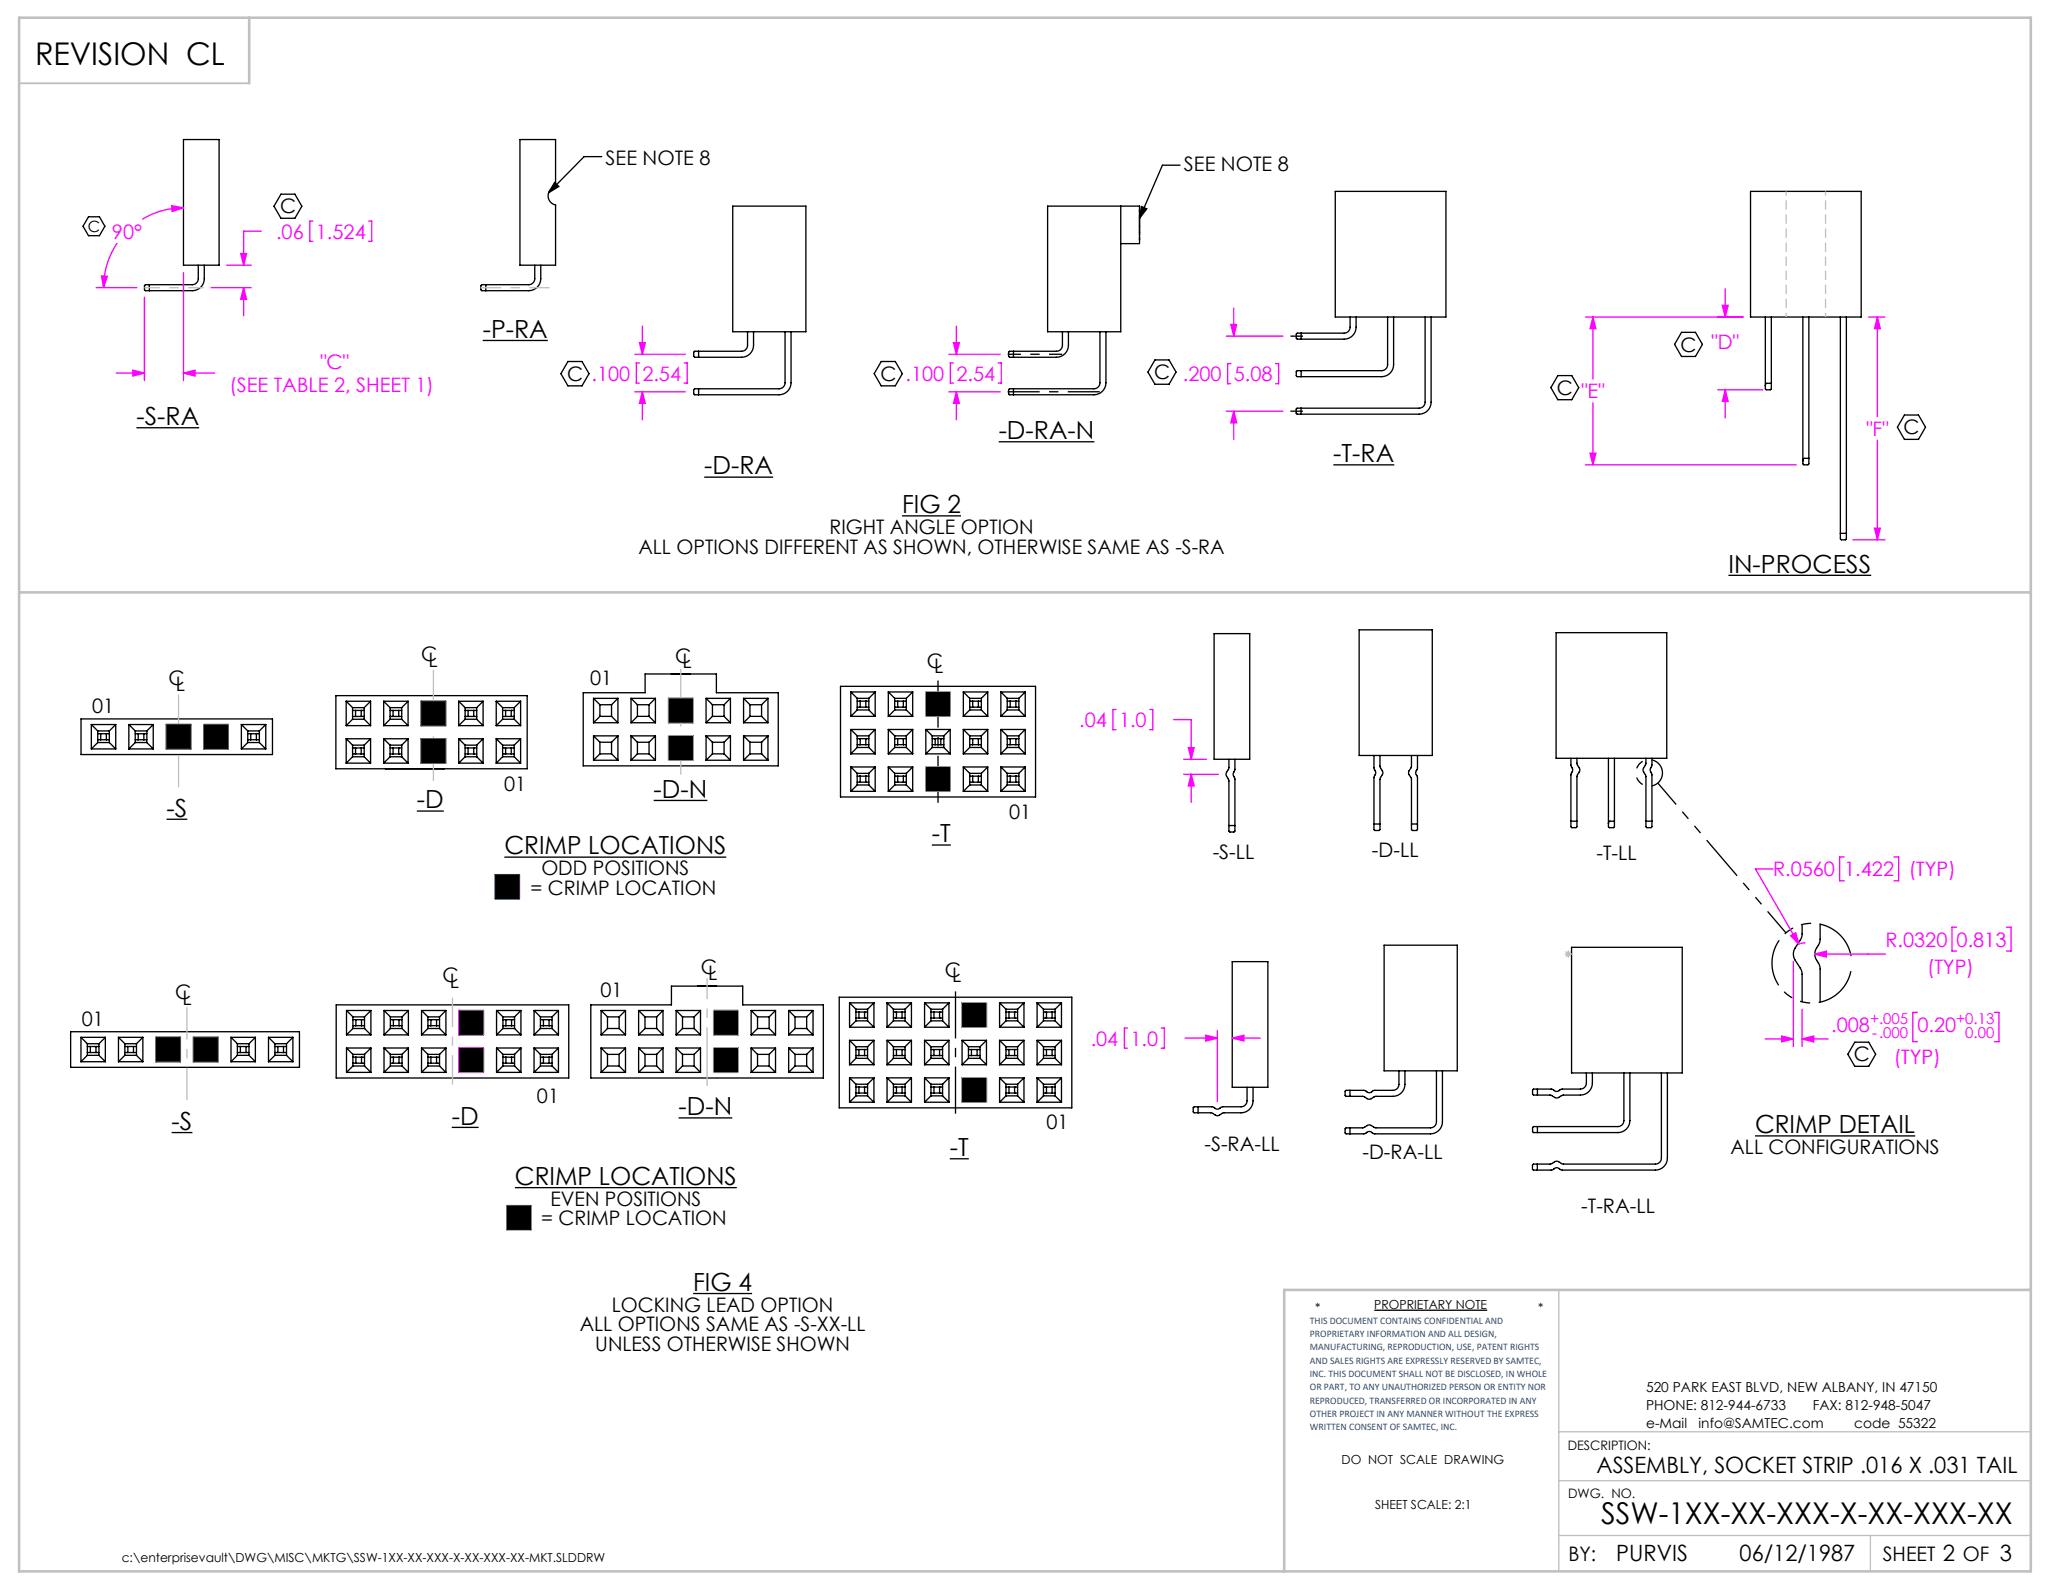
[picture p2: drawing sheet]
<svg xmlns="http://www.w3.org/2000/svg" width="279mm" height="216mm" viewBox="0 0 279 216" stroke-linecap="round" stroke-linejoin="round" font-family="sans-serif">
<defs><g id="words">
<text font-size="4.2" x="4.8" y="8.9">REVISION CL</text>
<text font-size="4.1" x="216.8" y="206.5">SSW-1XX-XX-XXX-X-XX-XXX-XX</text>
<g font-size="3.4">
<text x="65.4" y="45.7">-P-RA</text>
<text x="18.5" y="57.6">-S-RA</text>
<text x="135.3" y="59.5">-D-RA-N</text>
<text x="95.4" y="64.3">-D-RA</text>
<text x="180.6" y="62.6">-T-RA</text>
<text x="122.2" y="69.5">FIG 2</text>
<text x="234.1" y="77.6">IN-PROCESS</text>
<text x="22.6" y="110.6">-S</text>
<text x="56.5" y="109.5">-D</text>
<text x="88.5" y="108">-D-N</text>
<text x="68.3" y="115.7">CRIMP LOCATIONS</text>
<text x="126.2" y="114.1">-T</text>
<text x="23.2" y="153">-S</text>
<text x="61.2" y="152.3">-D</text>
<text x="91.9" y="151">-D-N</text>
<text x="237.7" y="153.5">CRIMP DETAIL</text>
<text x="69.7" y="160.5">CRIMP LOCATIONS</text>
<text x="128.6" y="156.6">-T</text>
<text x="93.9" y="174.8">FIG 4</text>
</g>
<g font-size="3">
<text x="216.2" y="199.5">ASSEMBLY, SOCKET STRIP .016 X .031 TAIL</text>
<text x="218.9" y="211.4">PURVIS</text>
<text x="235.6" y="211.4">06/12/1987</text>
</g>
<g font-size="2.7">
<text x="82" y="22.3">SEE NOTE 8</text>
<text x="160.4" y="23.2">SEE NOTE 8</text>
<text x="37.9" y="28.9">C</text>
<text x="227.6" y="47.6">C</text>
<text x="76.8" y="51.6">C .100</text>
<text x="119.2" y="51.6">C .100</text>
<text x="156.3" y="51.4">C .200</text>
<text x="210.9" y="53.5">C &quot;E&quot;</text>
<text x="257.8" y="58.8">C</text>
<text x="86.5" y="75">ALL OPTIONS DIFFERENT AS SHOWN, OTHERWISE SAME AS -S-RA</text>
<text x="112.3" y="72.3">RIGHT ANGLE OPTION</text>
<text x="57" y="89.5">C</text>
<text x="91.4" y="89.8">C</text>
<text x="22.8" y="92.8">C</text>
<text x="23.8" y="93.5">L</text>
<text x="58" y="90.3">L</text>
<text x="79.9" y="92.7">01</text>
<text x="92.4" y="90.5">L</text>
<text x="125.5" y="90.4">C</text>
<text x="126.5" y="91.2">L</text>
<text x="12.5" y="96.6">01</text>
<text x="68.3" y="107.1">01</text>
<text x="136.7" y="110.9">01</text>
<text x="73.3" y="118.5">ODD POSITIONS</text>
<text x="164.2" y="116.4">-S-LL</text>
<text x="185.8" y="116.1">-D-LL</text>
<text x="216.2" y="116.4">-T-LL</text>
<text x="71.9" y="121.2">= CRIMP LOCATION</text>
<text x="94.9" y="132">C</text>
<text x="23.7" y="135.3">C</text>
<text x="24.7" y="136.1">L</text>
<text x="59.9" y="133">C</text>
<text x="60.9" y="133.8">L</text>
<text x="81.3" y="135">01</text>
<text x="95.9" y="132.7">L</text>
<text x="128" y="132.3">C</text>
<text x="128.9" y="133">L</text>
<text x="11.1" y="139">01</text>
<text x="251.1" y="143.8">C</text>
<text x="72.7" y="149.4">01</text>
<text x="141.7" y="152.9">01</text>
<text x="163.1" y="155.9">-S-RA-LL</text>
<text x="184.5" y="157">-D-RA-LL</text>
<text x="234.4" y="156.3">ALL CONFIGURATIONS</text>
<text x="73.3" y="166">= CRIMP LOCATION</text>
<text x="74.5" y="163.3">EVEN POSITIONS</text>
<text x="214.1" y="164.3">-T-RA-LL</text>
<text x="82.9" y="177.6">LOCKING LEAD OPTION</text>
<text x="78.5" y="180.3">ALL OPTIONS SAME AS -S-XX-LL</text>
<text x="80.6" y="183">UNLESS OTHERWISE SHOWN</text>
<text x="212.4" y="211.5">BY:</text>
<text x="255" y="211.4">SHEET 2 OF 3</text>
</g>
<g font-size="2.7" fill="#f0f">
<text x="15.2" y="32.3">90°</text>
<text x="37.4" y="32.3">.06</text>
<text x="42.8" y="32.3">1.524</text>
<text x="231.8" y="47.3">&quot;D&quot;</text>
<text x="31.1" y="53.2">(SEE TABLE 2, SHEET 1)</text>
<text x="43.4" y="49.9">&quot;C&quot;</text>
<text x="87" y="51.5">2.54</text>
<text x="129.5" y="51.5">2.54</text>
<text x="167.1" y="51.6">5.08</text>
<text x="252.8" y="59">&quot;F&quot;</text>
<text x="146.2" y="98.5">.04</text>
<text x="151.6" y="98.5">1.0</text>
<text x="240.1" y="118.7">R.0560</text>
<text x="249.8" y="118.7">1.422</text>
<text x="258.5" y="118.7">(TYP)</text>
<text x="255.4" y="128.2">R.0320</text>
<text x="261" y="131.9">(TYP)</text>
<text x="265" y="128.2">0.813</text>
<text x="147.7" y="141.6">.04</text>
<text x="153.1" y="141.6">1.0</text>
<text x="248" y="139.8">.008</text>
<text x="259.7" y="139.8">0.20</text>
<text x="256.5" y="144.1">(TYP)</text>
</g>
<text font-size="2.1" x="11.9" y="31.4">C</text>
<g font-size="2" fill="#f0f">
<text x="253.3" y="138.7">+.005</text>
<text x="253.5" y="140.7">-.000</text>
<text x="264.9" y="138.7">+0.13</text>
<text x="266.2" y="140.7">0.00</text>
</g>
<g font-size="1.9">
<text x="222.9" y="188.6">520 PARK EAST BLVD, NEW ALBANY, IN 47150</text>
<text x="222.9" y="191">PHONE: 812-944-6733</text>
<text x="245.5" y="191">FAX: 812-948-5047</text>
<text x="222.9" y="193.4">e-Mail</text>
<text x="230" y="193.4">info@SAMTEC.com</text>
<text x="251.1" y="193.4">code 55322</text>
</g>
<g font-size="1.8">
<text x="212.3" y="196.4">DESCRIPTION:</text>
<text x="212.4" y="202.9">DWG. NO.</text>
</g>
<g font-size="1.7">
<text x="178.1" y="177.7">*</text>
<text x="186.1" y="177.3">PROPRIETARY NOTE</text>
<text x="208.3" y="177.7">*</text>
<text x="181.7" y="198.3">DO NOT SCALE DRAWING</text>
<text x="186.2" y="204.3">SHEET SCALE: 2:1</text>
<text x="16.5" y="211.5">c:\enterprisevault\DWG\MISC\MKTG\SSW-1XX-XX-XXX-X-XX-XXX-XX-MKT.SLDDRW</text>
</g>
<g font-size="1.4" fill="#1f497d">
<text x="177.4" y="179.3">THIS DOCUMENT CONTAINS CONFIDENTIAL AND</text>
<text x="177.4" y="181.1">PROPRIETARY INFORMATION AND ALL DESIGN,</text>
<text x="177.4" y="182.9">MANUFACTURING, REPRODUCTION, USE, PATENT RIGHTS</text>
<text x="177.4" y="184.7">AND SALES RIGHTS ARE EXPRESSLY RESERVED BY SAMTEC,</text>
<text x="177.4" y="186.5">INC. THIS DOCUMENT SHALL NOT BE DISCLOSED, IN WHOLE</text>
<text x="177.4" y="188.3">OR PART, TO ANY UNAUTHORIZED PERSON OR ENTITY NOR</text>
<text x="177.4" y="190.1">REPRODUCED, TRANSFERRED OR INCORPORATED IN ANY</text>
<text x="177.4" y="191.9">OTHER PROJECT IN ANY MANNER WITHOUT THE EXPRESS</text>
<text x="177.4" y="193.7">WRITTEN CONSENT OF SAMTEC, INC.</text>
</g>
</g></defs>
<path d="M0 0h279.4v215.9h-279.4z" fill="none" stroke="#fff" stroke-width=".18"/>
<g fill="none" stroke="#000" stroke-width=".18">
<path d="M24.8 18.9h4.9v17h-4.9zM70.4 18.9h4.8v6.4a1.27 1.27 0 0 0-1 1.2 1.27 1.27 0 0 0 1 1.3v8.1h-4.8zM12 29.4h1.5l.7 1.2-.7 1.3h-1.5l-.8-1.3zM20.2 38.6v.8M26.9 35.9v1.8a.81 .81 0 0 1-.9 .9h-6.3l-.1 .1v.5l.1 .2h6.3a1.63 1.63 0 0 0 1.7-1.7v-1.8M38.1 26.3h1.8l1 1.6-1 1.7h-1.8l-1-1.7zM65.8 38.6v.8M72.4 35.9v1.8a.81 .81 0 0 1-.8 .9h-6.3l-.2 .1v.5l.2 .2h6.3a1.63 1.63 0 0 0 1.6-1.7v-1.8M75.1 24.7l.6 .6-1.4 .8zM81.5 21.2h-2.4l-4.8 4.9M99.2 27.9h9.9v17h-9.9zM151.8 27.9v17h-9.9v-17h12.4v5.1h-2.5"/>
<path d="M154.3 29.1h.1M154.3 30.6h.1M154.3 28.4h.1M154.3 28.8h.1M154.3 32.2h.1M154.3 32.5h.1M154.3 31.8h.1M154.3 31.5h.1M154.6 28l.7 .3-1 1.3zM159.8 22.4h-2.4l-3.1 7.2M180.8 25.9h15v17h-15zM237.1 25.9h15v17h-15z"/>
<path d="M18.5 57.9h8.5M65.4 46.1h8.8M76.9 49h1.9l1 1.6-1 1.7h-1.9l-.9-1.7zM94.6 47.6v.8M94.6 52.7v.8M101.2 44.9v1.9a.81 .81 0 0 1-.8 .8h-6.3l-.1 .1v.6l.1 .1h6.3a1.63 1.63 0 0 0 1.7-1.6v-1.9M106.3 44.9v6.9a.81 .81 0 0 1-.8 .9h-11.4l-.1 .1v.5l.1 .2h11.4a1.63 1.63 0 0 0 1.6-1.7v-6.9M119.3 49h2l.9 1.6-.9 1.7h-2l-.9-1.7zM135.3 59.8h12.9M137.3 47.6v.8M137.3 52.7v.8M143.9 44.9v1.9a.81 .81 0 0 1-.8 .8h-6.4l-.1 .1v.6l.1 .1h6.4a1.63 1.63 0 0 0 1.6-1.6v-1.9"/>
<path d="M149 44.9v6.9a.81 .81 0 0 1-.8 .9h-11.5l-.1 .1v.5l.1 .2h11.5a1.63 1.63 0 0 0 1.6-1.7v-6.9M156.4 48.7h1.9l1 1.7-1 1.6h-1.9l-.9-1.6zM176.2 55.3v.8M176.2 45.1v.8M176.2 50.2v.8M182.8 42.9v1.4a.81 .81 0 0 1-.8 .8h-6.3l-.1 .2v.5l.1 .1h6.3a1.63 1.63 0 0 0 1.7-1.6v-1.4M187.9 42.9v6.5a.81 .81 0 0 1-.8 .8h-11.4l-.1 .1v.6l.1 .1h11.4a1.63 1.63 0 0 0 1.6-1.6v-6.5M193 42.9v11.6a.81 .81 0 0 1-.8 .8h-16.5l-.2 .1v.6l.2 .1h16.5a1.63 1.63 0 0 0 1.6-1.6v-11.6M211 50.9h1.9l.9 1.6-.9 1.6h-1.9l-1-1.6zM227.7 45h1.9l1 1.6-1 1.7h-1.9l-.9-1.7zM239.1 42.9v9.8l.1 .1h.6l.1-.1v-9.8M239.9 51.9h-.6l-.2 .4"/>
<path d="M244.2 42.9v19.9l.1 .2h.6l.1-.2v-19.9M249.2 42.9v30.1l.2 .1h.5l.2-.1v-30.1M257.9 56.2h1.9l1 1.7-1 1.6h-1.9l-.9-1.6zM95.4 64.6h9.3M122.2 69.9h8M180.6 63h8.2M234.1 77.9h19.3M245 62.1h-.7l-.1 .3M249.2 72.2h.9M11 97.4h25.9v4.8h-25.9zM12.4 98.1h3.3M12.4 98.1l.8 .9"/>
<path d="M12.4 98.1v3.3M13.2 99.4h.4M13.2 99h1.6M13.2 99v1.6M13.6 99.4h.8M13.6 99.4v.8M14.4 99.4h.4M14.4 99.4v.8M14.8 99v1.6M15.7 98.1l-.9 .9M15.7 98.1v3.3M17.5 98.1h3.3"/>
<path d="M17.5 98.1l.8 .9M17.5 98.1v3.3M18.3 99.4h.4M18.3 99h1.6M18.3 99v1.6M18.7 99.4h.8M18.7 99.4v.8M19.5 99.4h.4M19.5 99.4v.8M19.9 99v1.6M20.8 98.1l-.9 .9M20.8 98.1v3.3"/>
<path d="M22.5 98.1h3.3M22.5 98.1l.9 .9M22.5 98.1v3.3M23.4 99.4h.4M23.4 99h1.6M23.4 99v1.6M23.8 99.4h.8M23.8 99.4v.8M24.6 99.4h.4M24.6 99.4v.8M25 99v1.6M25.8 98.1l-.8 .9"/>
<path d="M25.8 98.1v3.3M27.6 98.1h3.3M27.6 98.1l.9 .9M27.6 98.1v3.3M28.5 99.4h.4M28.5 99h1.5M28.5 99v1.6M28.9 99.4h.7M28.9 99.4v.8M29.6 99.4h.4M29.6 99.4v.8M30 99v1.6"/>
<path d="M30.9 98.1l-.9 .9M30.9 98.1v3.3M32.7 98.1h3.3M32.7 98.1l.9 .9M32.7 98.1v3.3M33.6 99.4h.4M33.6 99h1.5M33.6 99v1.6M34 99.4h.7M34 99.4v.8M34.7 99.4h.4M34.7 99.4v.8"/>
<path d="M35.1 99v1.6M36 98.1l-.9 .9M36 98.1v3.3M45.5 94.2h25.9v9.9h-25.9zM46.9 95h3.3M46.9 95l.9 .8M46.9 95v3.3M46.9 98.3h3.3M47.8 97h.4M47.8 96.2h.4M47.8 95.8h1.5M47.8 97.4l-.9 .9"/>
<path d="M47.8 97.4h1.5M47.8 95.8v1.6M48.2 97h.7M48.2 96.2h.7M48.2 96.2v.8M48.9 97h.4M48.9 96.2h.4M48.9 96.2v.8M49.3 97.4l.9 .9M49.3 95.8v1.6M50.2 95l-.9 .8M50.2 95v3.3"/>
<path d="M52 95h3.3M52 95l.8 .8M52 98.3h3.3M52 95v3.3M52.8 96.2h.4M52.8 97h.4M52.8 95.8h1.6M52.8 97.4l-.8 .9M52.8 97.4h1.6M52.8 95.8v1.6M53.2 96.2h.8M53.2 97h.8"/>
<path d="M53.2 96.2v.8M54 96.2h.4M54 97h.4M54 96.2v.8M54.4 95.8v1.6M54.4 97.4l.9 .9M55.3 95l-.9 .8M55.3 95v3.3M57 95h3.3M57 95l.9 .8M57 98.3h3.3M57 95v3.3"/>
<path d="M57.9 96.2h.4M57.9 97h.4M57.9 95.8h1.6M57.9 97.4l-.9 .9M57.9 97.4h1.6M57.9 95.8v1.6M58.3 96.2h.8M58.3 97h.8M58.3 96.2v.8M59.1 96.2h.4M59.1 97h.4M59.1 96.2v.8"/>
<path d="M59.5 97.4l.8 .9M59.5 95.8v1.6M60.3 95l-.8 .8M60.3 95v3.3M62.1 95h3.3M62.1 95l.9 .8M62.1 98.3h3.3M62.1 95v3.3M63 96.2h.4M63 97h.4M63 97.4l-.9 .9M63 95.8h1.6"/>
<path d="M63 97.4h1.6M63 95.8v1.6M63.4 96.2h.8M63.4 97h.8M63.4 96.2v.8M64.2 96.2h.4M64.2 97h.4M64.2 96.2v.8M64.6 97.4l.8 .9M64.6 95.8v1.6M65.4 95l-.8 .8M65.4 95v3.3"/>
<path d="M67.2 95h3.3M67.2 95l.9 .8M67.2 98.3h3.3M67.2 95v3.3M68.1 96.2h.4M68.1 97h.4M68.1 95.8h1.5M68.1 97.4l-.9 .9M68.1 97.4h1.5M68.1 95.8v1.6M68.5 96.2h.7M68.5 97h.7"/>
<path d="M68.5 96.2v.8M69.2 96.2h.4M69.2 97h.4M69.2 96.2v.8M69.6 97.4l.9 .9M69.6 95.8v1.6M70.5 95l-.9 .8M70.5 95v3.3M79 93.8h8.4v-2.5h9.6v2.5h8.4v9.9h-26.4zM80.4 99.7h3.3M80.4 94.6h3.3M80.4 97.9h3.3"/>
<path d="M80.4 94.6v3.3M80.4 99.7v3.3M80.4 94.6l.8 .9M80.4 99.7l.8 .8M81.2 97h1.6M81.2 95.5h1.6M81.2 95.5v1.5M81.2 97l-.8 .9M82.8 97l.9 .9M82.8 95.5v1.5M83.7 94.6v3.3M83.7 99.7v3.3"/>
<path d="M83.7 99.7l-.9 .8M83.7 94.6l-.9 .9M85.5 99.7h3.3M85.5 94.6h3.3M85.5 97.9h3.3M85.5 94.6v3.3M85.5 99.7v3.3M85.5 94.6l.8 .9M85.5 99.7l.8 .8M86.3 97h1.6M86.3 95.5h1.6M86.3 95.5v1.5"/>
<path d="M86.3 97l-.8 .9M87.9 97l.9 .9M87.9 95.5v1.5M88.8 94.6v3.3M88.8 99.7v3.3M88.8 99.7l-.9 .8M88.8 94.6l-.9 .9M90.5 99.7h3.3M90.5 94.6h3.3M90.5 97.9h3.3M90.5 94.6v3.3M90.5 99.7v3.3"/>
<path d="M90.5 94.6l.9 .9M90.5 99.7l.9 .8M90.9 91.3h.1M91.4 97h1.6M91.4 95.5v1.5M91.4 97l-.9 .9M91.4 95.5h1.6M93 97l.8 .9M93 95.5v1.5M93.5 91.3h.1M93.8 94.6v3.3M93.8 99.7v3.3"/>
<path d="M93.8 94.6l-.8 .9M93.8 99.7l-.8 .8M95.6 99.7h3.3M95.6 94.6h3.3M95.6 97.9h3.3M95.6 94.6v3.3M95.6 99.7v3.3M95.6 99.7l.9 .8M95.6 94.6l.9 .9M96.5 97h1.6M96.5 95.5h1.6M96.5 95.5v1.5"/>
<path d="M96.5 97l-.9 .9M98.1 97l.8 .9M98.1 95.5v1.5M98.9 94.6v3.3M98.9 99.7v3.3M98.9 99.7l-.8 .8M98.9 94.6l-.8 .9M100.7 99.7h3.3M100.7 94.6h3.3M100.7 94.6v3.3M100.7 99.7v3.3M100.7 97.9h3.3"/>
<path d="M100.7 94.6l.9 .9M100.7 99.7l.9 .8M101.6 97h1.5M101.6 97l-.9 .9M101.6 95.5v1.5M101.6 95.5h1.5M103.1 97l.9 .9M103.1 95.5v1.5M104 94.6v3.3M104 99.7v3.3M104 94.6l-.9 .9M104 99.7l-.9 .8"/>
<path d="M113.8 93h26.4v14.9h-26.4zM115.2 97h3.3M115.2 93.7l.9 .9M115.2 98.8h3.3M115.2 98.8l.9 .9M115.2 93.7h3.3M115.2 93.7v3.3M115.2 98.8v3.3M116.1 95.8h.4M116.1 95h.4M116.1 99.7h1.6M116.1 94.6h1.6"/>
<path d="M116.1 96.2l-.9 .8M116.1 96.2h1.6M116.1 94.6v1.6M116.1 99.7v1.5M116.5 95.8h.8M116.5 95h.8M116.5 95v.8M117.3 95.8h.4M117.3 95h.4M117.3 95v.8M117.7 96.2l.8 .8M117.7 94.6v1.6"/>
<path d="M117.7 99.7v1.5M118.5 98.8l-.8 .9M118.5 93.7v3.3M118.5 98.8v3.3M118.5 93.7l-.8 .9M120.3 97h3.3M120.3 98.8l.9 .9M120.3 98.8h3.3M120.3 93.7l.9 .9M120.3 93.7h3.3M120.3 93.7v3.3M120.3 98.8v3.3"/>
<path d="M121.2 95h.4M121.2 95.8h.4M121.2 99.7h1.5M121.2 96.2l-.9 .8M121.2 94.6h1.5M121.2 94.6v1.6M121.2 99.7v1.5M121.2 96.2h1.5M121.6 95h.7M121.6 95.8h.7M121.6 95v.8M122.3 95h.4"/>
<path d="M122.3 95.8h.4M122.3 95v.8M122.7 94.6v1.6M122.7 99.7v1.5M122.7 96.2l.9 .8M123.6 98.8l-.9 .9M123.6 93.7v3.3M123.6 98.8v3.3M123.6 93.7l-.9 .9M125.4 97h3.3M125.4 98.8h3.3M125.4 98.8l.9 .9"/>
<path d="M125.4 93.7h3.3M125.4 93.7l.9 .9M125.4 93.7v3.3M125.4 98.8v3.3M126.3 95h.4M126.3 95.8h.4M126.3 96.2l-.9 .8M126.3 99.7h1.5M126.3 94.6h1.5M126.3 96.2h1.5M126.3 94.6v1.6M126.3 99.7v1.5"/>
<path d="M126.7 95h.7M126.7 95.8h.7M126.7 95v.8M127.4 95h.4M127.4 95.8h.4M127.4 95v.8M127.8 94.6v1.6M127.8 99.7v1.5M127.8 96.2l.9 .8M128.7 98.8l-.9 .9M128.7 93.7l-.9 .9M128.7 93.7v3.3"/>
<path d="M128.7 98.8v3.3M130.5 97h3.3M130.5 98.8h3.3M130.5 93.7h3.3M130.5 98.8l.8 .9M130.5 93.7l.8 .9M130.5 93.7v3.3M130.5 98.8v3.3M131.3 95.8h.4M131.3 95h.4M131.3 96.2l-.8 .8M131.3 99.7h1.6"/>
<path d="M131.3 94.6h1.6M131.3 96.2h1.6M131.3 94.6v1.6M131.3 99.7v1.5M131.7 95.8h.8M131.7 95h.8M131.7 95v.8M132.5 95.8h.4M132.5 95h.4M132.5 95v.8M132.9 94.6v1.6M132.9 99.7v1.5"/>
<path d="M132.9 96.2l.9 .8M133.8 93.7l-.9 .9M133.8 98.8l-.9 .9M133.8 93.7v3.3M133.8 98.8v3.3M135.5 97h3.4M135.5 98.8h3.4M135.5 93.7h3.4M135.5 98.8l.9 .9M135.5 93.7v3.3M135.5 98.8v3.3M135.5 93.7l.9 .9"/>
<path d="M136.4 95h.4M136.4 95.8h.4M136.4 99.7h1.6M136.4 96.2l-.9 .8M136.4 94.6h1.6M136.4 96.2h1.6M136.4 94.6v1.6M136.4 99.7v1.5M136.8 95h.8M136.8 95.8h.8M136.8 95v.8M137.6 95h.4"/>
<path d="M137.6 95.8h.4M137.6 95v.8M138 94.6v1.6M138 99.7v1.5M138 96.2l.9 .8M138.9 93.7v3.3M138.9 98.8v3.3M138.9 93.7l-.9 .9M138.9 98.8l-.9 .9M164.4 85.8h4.9v17h-4.9zM184.1 85.3h9.9v17h-9.9zM210.7 85.7h15v17h-15z"/>
<path d="M12.4 101.4h3.3M13.2 100.2h.4M13.2 100.6l-.8 .8M13.2 100.6h1.6M13.6 100.2h.8M14.4 100.2h.4M14.8 100.6l.9 .8M17.5 101.4h3.3M18.3 100.2h.4M18.3 100.6l-.8 .8M18.3 100.6h1.6M18.7 100.2h.8"/>
<path d="M19.5 100.2h.4M19.9 100.6l.9 .8M22.5 101.4h3.3M23.4 100.2h.4M23.4 100.6l-.9 .8M23.4 100.6h1.6M23.8 100.2h.8M24.6 100.2h.4M25 100.6l.8 .8M27.6 101.4h3.3M28.5 100.2h.4M28.5 100.6l-.9 .8"/>
<path d="M28.5 100.6h1.5M28.9 100.2h.7M29.6 100.2h.4M30 100.6l.9 .8M32.7 101.4h3.3M33.6 100.2h.4M33.6 100.6l-.9 .8M33.6 100.6h1.5M34 100.2h.7M34.7 100.2h.4M35.1 100.6l.9 .8M46.9 100.1h3.3"/>
<path d="M46.9 100.1l.9 .8M46.9 100.1v3.3M46.9 103.4h3.3M47.8 102.1h.4M47.8 101.3h.4M47.8 102.5l-.9 .9M47.8 100.9h1.5M47.8 102.5h1.5M47.8 100.9v1.6M48.2 102.1h.7M48.2 101.3h.7M48.2 101.3v.8"/>
<path d="M48.9 102.1h.4M48.9 101.3h.4M48.9 101.3v.8M49.3 102.5l.9 .9M49.3 100.9v1.6M50.2 100.1l-.9 .8M50.2 100.1v3.3M52 100.1h3.3M52 100.1l.8 .8M52 103.4h3.3M52 100.1v3.3M52.2 104.1h.1"/>
<path d="M52.8 102.1h.4M52.8 101.3h.4M52.8 100.9h1.6M52.8 102.5l-.8 .9M52.8 100.9v1.6M52.8 102.5h1.6M53.2 102.1h.8M53.2 101.3h.8M53.2 101.3v.8M54 102.1h.4M54 101.3h.4M54 101.3v.8"/>
<path d="M54.4 102.5l.9 .9M54.4 100.9v1.6M55.3 100.1l-.9 .8M55.3 100.1v3.3M57 100.1h3.3M57 100.1l.9 .8M57 103.4h3.3M57 100.1v3.3M57.9 102.1h.4M57.9 101.3h.4M57.9 102.5l-.9 .9M57.9 100.9h1.6"/>
<path d="M57.9 100.9v1.6M57.9 102.5h1.6M58.3 102.1h.8M58.3 101.3h.8M58.3 101.3v.8M59.1 102.1h.4M59.1 101.3h.4M59.1 101.3v.8M59.5 102.5l.8 .9M59.5 100.9v1.6M60.1 104.1h.1M60.3 100.1l-.8 .8"/>
<path d="M60.3 100.1v3.3M62.1 100.1h3.3M62.1 100.1l.9 .8M62.1 103.4h3.3M62.1 100.1v3.3M63 102.1h.4M63 101.3h.4M63 100.9h1.6M63 102.5l-.9 .9M63 102.5h1.6M63 100.9v1.6M63.4 102.1h.8"/>
<path d="M63.4 101.3h.8M63.4 101.3v.8M64.2 102.1h.4M64.2 101.3h.4M64.2 101.3v.8M64.6 102.5l.8 .9M64.6 100.9v1.6M65.4 100.1l-.8 .8M65.4 100.1v3.3M67.2 100.1l.9 .8M67.2 100.1h3.3M67.2 103.4h3.3"/>
<path d="M67.2 100.1v3.3M68.1 102.1h.4M68.1 101.3h.4M68.1 100.9h1.5M68.1 102.5l-.9 .9M68.1 102.5h1.5M68.1 100.9v1.6M68.5 102.1h.7M68.5 101.3h.7M68.5 101.3v.8M69.2 102.1h.4M69.2 101.3h.4"/>
<path d="M69.2 101.3v.8M69.6 102.5l.9 .9M69.6 100.9v1.6M70.5 100.1l-.9 .8M70.5 100.1v3.3M80.4 103h3.3M81.2 102.1h1.6M81.2 100.5h1.6M81.2 102.1l-.8 .9M81.2 100.5v1.6M82.8 102.1l.9 .9M82.8 100.5v1.6"/>
<path d="M85.5 103h3.3M86.3 102.1h1.6M86.3 102.1l-.8 .9M86.3 100.5v1.6M86.3 100.5h1.6M87.9 102.1l.9 .9M87.9 100.5v1.6M90.5 103h3.3M91.4 102.1h1.6M91.4 100.5v1.6M91.4 102.1l-.9 .9M91.4 100.5h1.6"/>
<path d="M93 102.1l.8 .9M93 100.5v1.6M95.6 103h3.3M96.5 102.1h1.6M96.5 102.1l-.9 .9M96.5 100.5v1.6M96.5 100.5h1.6M98.1 102.1l.8 .9M98.1 100.5v1.6M100.7 103h3.3M101.6 102.1h1.5M101.6 100.5v1.6"/>
<path d="M101.6 100.5h1.5M101.6 102.1l-.9 .9M103.1 102.1l.9 .9M103.1 100.5v1.6M115.2 102.1h3.3M115.2 103.9h3.3M115.2 103.9l.9 .8M115.2 103.9v3.3M115.2 107.2h3.3M116.1 100.9h.4M116.1 100h.4M116.1 105.1h.4"/>
<path d="M116.1 105.9h.4M116.1 104.7h1.6M116.1 106.3l-.9 .9M116.1 101.2l-.9 .9M116.1 106.3h1.6M116.1 101.2h1.6M116.1 104.7v1.6M116.5 100.9h.8M116.5 100h.8M116.5 105.1h.8M116.5 105.9h.8M116.5 100v.9"/>
<path d="M116.5 105.1v.8M117.3 100.9h.4M117.3 100h.4M117.3 105.1h.4M117.3 105.9h.4M117.3 100v.9M117.3 105.1v.8M117.7 101.2l.8 .9M117.7 104.7v1.6M117.7 106.3l.8 .9M118.5 103.9l-.8 .8M118.5 103.9v3.3"/>
<path d="M120.3 102.1h3.3M120.3 103.9h3.3M120.3 103.9l.9 .8M120.3 107.2h3.3M120.3 103.9v3.3M121.2 100h.4M121.2 100.9h.4M121.2 105.9h.4M121.2 105.1h.4M121.2 106.3l-.9 .9M121.2 104.7h1.5M121.2 101.2l-.9 .9"/>
<path d="M121.2 104.7v1.6M121.2 106.3h1.5M121.2 101.2h1.5M121.6 100h.7M121.6 100.9h.7M121.6 105.9h.7M121.6 105.1h.7M121.6 100v.9M121.6 105.1v.8M122.3 100h.4M122.3 100.9h.4M122.3 105.9h.4"/>
<path d="M122.3 105.1h.4M122.3 100v.9M122.3 105.1v.8M122.7 106.3l.9 .9M122.7 101.2l.9 .9M122.7 104.7v1.6M123.6 103.9l-.9 .8M123.6 103.9v3.3M125.4 102.1h3.3M125.4 103.9h3.3M125.4 103.9l.9 .8M125.4 107.2h3.3"/>
<path d="M125.4 103.9v3.3M126.3 105.9h.4M126.3 105.1h.4M126.3 100h.4M126.3 100.9h.4M126.3 101.2l-.9 .9M126.3 104.7h1.5M126.3 106.3l-.9 .9M126.3 104.7v1.6M126.3 106.3h1.5M126.3 101.2h1.5M126.7 105.9h.7"/>
<path d="M126.7 105.1h.7M126.7 100h.7M126.7 100.9h.7M126.7 100v.9M126.7 105.1v.8M127.4 105.9h.4M127.4 105.1h.4M127.4 100h.4M127.4 100.9h.4M127.4 100v.9M127.4 105.1v.8M127.8 106.3l.9 .9"/>
<path d="M127.8 104.7v1.6M127.8 101.2l.9 .9M128.7 103.9l-.9 .8M128.7 103.9v3.3M130.5 102.1h3.3M130.5 103.9h3.3M130.5 103.9l.8 .8M130.5 107.2h3.3M130.5 103.9v3.3M131.3 100h.4M131.3 100.9h.4M131.3 105.9h.4"/>
<path d="M131.3 105.1h.4M131.3 104.7h1.6M131.3 101.2l-.8 .9M131.3 106.3l-.8 .9M131.3 106.3h1.6M131.3 101.2h1.6M131.3 104.7v1.6M131.7 100h.8M131.7 100.9h.8M131.7 105.9h.8M131.7 105.1h.8M131.7 100v.9"/>
<path d="M131.7 105.1v.8M132.5 100h.4M132.5 100.9h.4M132.5 105.9h.4M132.5 105.1h.4M132.5 100v.9M132.5 105.1v.8M132.9 101.2l.9 .9M132.9 106.3l.9 .9M132.9 104.7v1.6M133.8 103.9l-.9 .8M133.8 103.9v3.3"/>
<path d="M135.5 102.1h3.4M135.5 103.9h3.4M135.5 103.9l.9 .8M135.5 107.2h3.4M135.5 103.9v3.3M136.4 105.9h.4M136.4 105.1h.4M136.4 100h.4M136.4 100.9h.4M136.4 104.7h1.6M136.4 106.3l-.9 .9M136.4 101.2l-.9 .9"/>
<path d="M136.4 106.3h1.6M136.4 101.2h1.6M136.4 104.7v1.6M136.8 105.9h.8M136.8 105.1h.8M136.8 100h.8M136.8 100.9h.8M136.8 100v.9M136.8 105.1v.8M137.6 105.9h.4M137.6 105.1h.4M137.6 100h.4"/>
<path d="M137.6 100.9h.4M137.6 100v.9M137.6 105.1v.8M138 106.3l.9 .9M138 104.7v1.6M138 101.2l.9 .9M138.9 103.9l-.9 .8M138.9 103.9v3.3M166.4 102.8v1.3l-.4 .8 .4 .8v6.9l.2 .1h.5l.2-.1-.1-7.1a.88 .88 0 0 1 0-1.2l.1-1.5M166.4 111.8h.9M186.1 102.3v1.8a.88 .88 0 0 1 0 1.2v7.1l.1 .1h.6l.1-.1v-6.9l.4-.8-.4-.9v-1.5M186.1 111.6h.8"/>
<path d="M191.2 102.3v1.5l-.4 .9 .4 .8v6.9l.1 .1h.5l.2-.1v-7.1a.88 .88 0 0 1 0-1.2v-1.8M191.2 111.6h.8M212.8 102.7v1a.88 .88 0 0 1 0 1.2v7.1l.1 .1h.5l.2-.1v-6.8l.4-.9-.4-.8v-.8M212.8 111.2h.8M217.8 102.7v9.3l.2 .1h.5l.1-.1v-9.3M218.6 111.2h-.6l-.2 .4M222.9 102.7v.8l-.4 .8 .4 .9v6.8l.1 .1h.6l.1-.1v-7.1a.88 .88 0 0 1 0-1.2v-1M222.9 111.2h.8M9.6 139.7h31v4.9h-31zM45.5 136.1h31.5v9.9h-31.5zM46.9 136.9h3.3M46.9 136.9l.9 .8"/>
<path d="M46.9 136.9v3.3M47.8 138.9h.4M47.8 138.1h.4M47.8 139.3h1.6M47.8 137.7h1.6M47.8 139.3l-.9 .9M47.8 137.7v1.6M48.2 138.9h.8M48.2 138.1h.8M48.2 138.1v.8M49 138.9h.4M49 138.1h.4"/>
<path d="M49 138.1v.8M49.4 137.7v1.6M49.4 139.3l.8 .9M50.2 136.9v3.3M50.2 136.9l-.8 .8M52 136.9h3.3M52 136.9l.9 .8M52 136.9v3.3M52.9 138.9h.4M52.9 138.1h.4M52.9 139.3h1.5M52.9 137.7h1.5"/>
<path d="M52.9 139.3l-.9 .9M52.9 137.7v1.6M53.3 138.9h.7M53.3 138.1h.7M53.3 138.1v.8M54 138.9h.4M54 138.1h.4M54 138.1v.8M54.4 139.3l.9 .9M54.4 137.7v1.6M55.3 136.9l-.9 .8M55.3 136.9v3.3"/>
<path d="M57.1 136.9h3.3M57.1 136.9l.9 .8M57.1 136.9v3.3M58 138.9h.4M58 138.1h.4M58 139.3h1.5M58 137.7h1.5M58 139.3l-.9 .9M58 137.7v1.6M58.4 138.9h.7M58.4 138.1h.7M58.4 138.1v.8"/>
<path d="M59.1 138.9h.4M59.1 138.1h.4M59.1 138.1v.8M59.5 139.3l.9 .9M59.5 137.7v1.6M60.4 136.9l-.9 .8M60.4 136.9v3.3M62.2 136.9h3.3M62.2 136.9l.8 .8M62.2 136.9v3.3M63 138.1h.4M63 138.9h.4"/>
<path d="M63 139.3h1.6M63 137.7h1.6M63 139.3l-.8 .9M63 137.7v1.6M63.4 138.1h.8M63.4 138.9h.8M63.4 138.1v.8M64.2 138.1h.4M64.2 138.9h.4M64.2 138.1v.8M64.6 139.3l.9 .9M64.6 137.7v1.6"/>
<path d="M65.5 136.9l-.9 .8M65.5 136.9v3.3M67.2 136.9h3.4M67.2 136.9l.9 .8M67.2 136.9v3.3M68.1 138.1h.4M68.1 138.9h.4M68.1 139.3h1.6M68.1 137.7h1.6M68.1 139.3l-.9 .9M68.1 137.7v1.6M68.5 138.1h.8"/>
<path d="M68.5 138.9h.8M68.5 138.1v.8M69.3 138.1h.4M69.3 138.9h.4M69.3 138.1v.8M69.7 137.7v1.6M69.7 139.3l.9 .9M70.6 136.9v3.3M70.6 136.9l-.9 .8M72.3 136.9h3.3M72.3 136.9l.9 .8M72.3 136.9v3.3"/>
<path d="M73.2 138.9h.4M73.2 138.1h.4M73.2 139.3h1.6M73.2 137.7h1.6M73.2 139.3l-.9 .9M73.2 137.7v1.6M73.6 138.9h.8M73.6 138.1h.8M73.6 138.1v.8M74.4 138.9h.4M74.4 138.1h.4M74.4 138.1v.8"/>
<path d="M74.8 139.3l.8 .9M74.8 137.7v1.6M75.6 136.9l-.8 .8M75.6 136.9v3.3M80 136.1h10.9v-2.5h9.7v2.5h10.9v9.9h-31.5zM81.4 136.9h3.3M81.4 136.9v3.3M81.4 136.9l.9 .8M82.3 137.7v1.6M82.3 139.3h1.5M82.3 137.7h1.5M82.3 139.3l-.9 .9"/>
<path d="M83.8 139.3l.9 .9M83.8 137.7v1.6M84.7 136.9v3.3M84.7 136.9l-.9 .8M86.5 136.9h3.3M86.5 136.9v3.3M86.5 136.9l.9 .8M87.4 137.7v1.6M87.4 139.3l-.9 .9M87.4 139.3h1.5M87.4 137.7h1.5M88.9 139.3l.9 .9"/>
<path d="M88.9 137.7v1.6M89.8 136.9v3.3M89.8 136.9l-.9 .8M91.6 136.9h3.3M91.6 136.9v3.3M91.6 136.9l.8 .8M92.4 137.7v1.6M92.4 139.3h1.6M92.4 139.3l-.8 .9M92.4 137.7h1.6M94 139.3l.9 .9M94 137.7v1.6"/>
<path d="M94.5 133.6h.1M94.9 136.9v3.3M94.9 136.9l-.9 .8M96.7 136.9h3.3M96.7 136.9v3.3M96.7 136.9l.8 .8M97 133.6h.1M97.5 139.3l-.8 .9M97.5 139.3h1.6M97.5 137.7h1.6M97.5 137.7v1.6M99.1 139.3l.9 .9"/>
<path d="M99.1 137.7v1.6M100 136.9v3.3M100 136.9l-.9 .8M101.7 136.9h3.3M101.7 136.9v3.3M101.7 136.9l.9 .8M102.6 137.7v1.6M102.6 139.3l-.9 .9M102.6 139.3h1.6M102.6 137.7h1.6M104.2 139.3l.8 .9M104.2 137.7v1.6"/>
<path d="M105 136.9v3.3M105 136.9l-.8 .8M106.8 136.9v3.3M106.8 136.9h3.3M106.8 136.9l.9 .8M107.7 139.3l-.9 .9M107.7 139.3h1.5M107.7 137.7h1.5M107.7 137.7v1.6M109.2 139.3l.9 .9M109.2 137.7v1.6M110.1 136.9v3.3"/>
<path d="M110.1 136.9l-.9 .8M113.7 135.1h31.5v15h-31.5zM115.1 135.8h3.3M115.1 135.8l.8 .9M115.1 135.8v3.3M115.1 139.1h3.3M115.9 137.9h.4M115.9 137.1h.4M115.9 136.7h1.6M115.9 138.3l-.8 .8M115.9 138.3h1.6M115.9 136.7v1.6"/>
<path d="M116.3 137.9h.8M116.3 137.1h.8M116.3 137.1v.8M117.1 137.9h.4M117.1 137.1h.4M117.1 137.1v.8M117.5 138.3l.9 .8M117.5 136.7v1.6M118.4 135.8l-.9 .9M118.4 135.8v3.3M120.1 135.8l.9 .9M120.1 135.8h3.3"/>
<path d="M120.1 139.1h3.3M120.1 135.8v3.3M121 137.1h.4M121 137.9h.4M121 138.3l-.9 .8M121 136.7h1.6M121 138.3h1.6M121 136.7v1.6M121.4 137.1h.8M121.4 137.9h.8M121.4 137.1v.8M122.2 137.1h.4"/>
<path d="M122.2 137.9h.4M122.2 137.1v.8M122.6 138.3l.8 .8M122.6 136.7v1.6M123.4 135.8l-.8 .9M123.4 135.8v3.3M125.2 135.8h3.3M125.2 135.8l.9 .9M125.2 139.1h3.3M125.2 135.8v3.3M126.1 137.9h.4M126.1 137.1h.4"/>
<path d="M126.1 136.7h1.6M126.1 138.3l-.9 .8M126.1 136.7v1.6M126.1 138.3h1.6M126.5 137.9h.8M126.5 137.1h.8M126.5 137.1v.8M127.3 137.9h.4M127.3 137.1h.4M127.3 137.1v.8M127.7 136.7v1.6M127.7 138.3l.8 .8"/>
<path d="M128.5 135.8v3.3M128.5 135.8l-.8 .9M130.3 135.8h3.3M130.3 135.8l.9 .9M130.3 139.1h3.3M130.3 135.8v3.3M131.2 137.1h.4M131.2 137.9h.4M131.2 136.7h1.5M131.2 138.3l-.9 .8M131.2 136.7v1.6M131.2 138.3h1.5"/>
<path d="M131.6 137.1h.7M131.6 137.9h.7M131.6 137.1v.8M132.3 137.1h.4M132.3 137.9h.4M132.3 137.1v.8M132.7 138.3l.9 .8M132.7 136.7v1.6M133.6 135.8l-.9 .9M133.6 135.8v3.3M135.4 135.8h3.3M135.4 135.8l.8 .9"/>
<path d="M135.4 139.1h3.3M135.4 135.8v3.3M136.2 137.9h.4M136.2 137.1h.4M136.2 138.3l-.8 .8M136.2 136.7h1.6M136.2 138.3h1.6M136.2 136.7v1.6M136.6 137.9h.8M136.6 137.1h.8M136.6 137.1v.8M137.4 137.9h.4"/>
<path d="M137.4 137.1h.4M137.4 137.1v.8M137.8 138.3l.9 .8M137.8 136.7v1.6M138.7 135.8l-.9 .9M138.7 135.8v3.3M140.5 135.8h3.3M140.5 135.8l.8 .9M140.5 139.1h3.3M140.5 135.8v3.3M141.3 137.1h.4M141.3 137.9h.4"/>
<path d="M141.3 136.7h1.6M141.3 138.3l-.8 .8M141.3 138.3h1.6M141.3 136.7v1.6M141.7 137.1h.8M141.7 137.9h.8M141.7 137.1v.8M142.5 137.1h.4M142.5 137.9h.4M142.5 137.1v.8M142.9 136.7v1.6M142.9 138.3l.9 .8"/>
<path d="M143.8 135.8v3.3M143.8 135.8l-.9 .9M166.9 130.2h4.8v17.1h-4.8zM187.5 128h9.9v17h-9.9zM212.8 128.3h15v17h-15zM244.1 125.2l-.1 1.7-.9 1.5a1.52 1.52 0 0 0 0 1.7l.8 1.1 .2 .5v4M246.5 125.2v2.1l-.1 .5a1.93 1.93 0 0 0 0 2.8l.1 .6v4.5M11 140.5v3.3M11 140.5h3.3M11 140.5l.8 .9M11 143.8h3.3M11.8 142.6h.4"/>
<path d="M11.8 141.7h.4M11.8 142.9l-.8 .9M11.8 141.4h1.6M11.8 142.9h1.6M11.8 141.4v1.5M12.2 142.6h.8M12.2 141.7h.8M12.2 141.7v.9M13 142.6h.4M13 141.7h.4M13 141.7v.9M13.4 142.9l.9 .9"/>
<path d="M13.4 141.4v1.5M14.3 140.5l-.9 .9M14.3 140.5v3.3M16 140.5h3.3M16 140.5l.9 .9M16 143.8h3.3M16 140.5v3.3M16.9 142.6h.4M16.9 141.7h.4M16.9 141.4h1.6M16.9 142.9l-.9 .9M16.9 142.9h1.6"/>
<path d="M16.9 141.4v1.5M17.3 142.6h.8M17.3 141.7h.8M17.3 141.7v.9M18.1 142.6h.4M18.1 141.7h.4M18.1 141.7v.9M18.5 142.9l.8 .9M18.5 141.4v1.5M19.3 140.5l-.8 .9M19.3 140.5v3.3M21.1 140.5h3.3"/>
<path d="M21.1 140.5l.9 .9M21.1 143.8h3.3M21.1 140.5v3.3M22 141.7h.4M22 142.6h.4M22 141.4h1.6M22 142.9l-.9 .9M22 142.9h1.6M22 141.4v1.5M22.4 141.7h.8M22.4 142.6h.8M22.4 141.7v.9"/>
<path d="M23.2 141.7h.4M23.2 142.6h.4M23.2 141.7v.9M23.6 142.9l.8 .9M23.6 141.4v1.5M24.4 140.5l-.8 .9M24.4 140.5v3.3M26.2 140.5h3.3M26.2 140.5l.9 .9M26.2 143.8h3.3M26.2 140.5v3.3M27.1 141.7h.4"/>
<path d="M27.1 142.6h.4M27.1 141.4h1.5M27.1 142.9l-.9 .9M27.1 142.9h1.5M27.1 141.4v1.5M27.5 141.7h.7M27.5 142.6h.7M27.5 141.7v.9M28.2 141.7h.4M28.2 142.6h.4M28.2 141.7v.9M28.6 142.9l.9 .9"/>
<path d="M28.6 141.4v1.5M29.5 140.5l-.9 .9M29.5 140.5v3.3M31.3 140.5h3.3M31.3 143.8h3.3M31.3 140.5v3.3M31.3 140.5l.8 .9M32.1 141.7h.5M32.1 142.6h.5M32.1 141.4h1.6M32.1 142.9l-.8 .9M32.1 141.4v1.5"/>
<path d="M32.1 142.9h1.6M32.6 141.7h.7M32.6 142.6h.7M32.6 141.7v.9M33.3 141.7h.4M33.3 142.6h.4M33.3 141.7v.9M33.7 142.9l.9 .9M33.7 141.4v1.5M34.6 140.5v3.3M34.6 140.5l-.9 .9M36.4 140.5h3.3"/>
<path d="M36.4 140.5l.8 .9M36.4 143.8h3.3M36.4 140.5v3.3M37.2 142.6h.4M37.2 141.7h.4M37.2 141.4h1.6M37.2 142.9l-.8 .9M37.2 142.9h1.6M37.2 141.4v1.5M37.6 142.6h.8M37.6 141.7h.8M37.6 141.7v.9"/>
<path d="M38.4 142.6h.4M38.4 141.7h.4M38.4 141.7v.9M38.8 142.9l.9 .9M38.8 141.4v1.5M39.7 140.5l-.9 .9M39.7 140.5v3.3M46.9 145.2h3.3M46.9 141.9h3.3M46.9 140.2h3.3M46.9 141.9l.9 .9M46.9 141.9v3.3"/>
<path d="M47.8 143.2h.4M47.8 144h.4M47.8 142.8h1.6M47.8 144.4h1.6M47.8 144.4l-.9 .8M47.8 142.8v1.6M48.2 143.2h.8M48.2 144h.8M48.2 143.2v.8M49 143.2h.4M49 144h.4M49 143.2v.8"/>
<path d="M49.4 144.4l.8 .8M49.4 142.8v1.6M50.2 141.9l-.8 .9M50.2 141.9v3.3M52 145.2h3.3M52 141.9h3.3M52 140.2h3.3M52 141.9l.9 .9M52 141.9v3.3M52.9 143.2h.4M52.9 144h.4M52.9 142.8h1.5"/>
<path d="M52.9 144.4h1.5M52.9 144.4l-.9 .8M52.9 142.8v1.6M53.3 143.2h.7M53.3 144h.7M53.3 143.2v.8M54 143.2h.4M54 144h.4M54 143.2v.8M54.4 144.4l.9 .8M54.4 142.8v1.6M55.3 141.9l-.9 .9"/>
<path d="M55.3 141.9v3.3M57.1 145.2h3.3M57.1 141.9h3.3M57.1 140.2h3.3M57.1 141.9l.9 .9M57.1 141.9v3.3M58 143.2h.4M58 144h.4M58 142.8h1.5M58 144.4h1.5M58 144.4l-.9 .8M58 142.8v1.6"/>
<path d="M58.4 143.2h.7M58.4 144h.7M58.4 143.2v.8M59.1 143.2h.4M59.1 144h.4M59.1 143.2v.8M59.5 144.4l.9 .8M59.5 142.8v1.6M60.4 141.9l-.9 .9M60.4 141.9v3.3M62.2 145.2h3.3M62.2 141.9h3.3"/>
<path d="M62.2 140.2h3.3M62.2 141.9l.8 .9M62.2 141.9v3.3M63 143.2h.4M63 144h.4M63 142.8h1.6M63 144.4h1.6M63 144.4l-.8 .8M63 142.8v1.6M63.4 143.2h.8M63.4 144h.8M63.4 143.2v.8"/>
<path d="M64.2 143.2h.4M64.2 144h.4M64.2 143.2v.8M64.6 144.4l.9 .8M64.6 142.8v1.6M65.5 141.9l-.9 .9M65.5 141.9v3.3M67.2 145.2h3.4M67.2 141.9h3.4M67.2 140.2h3.4M67.2 141.9l.9 .9M67.2 141.9v3.3"/>
<path d="M68.1 143.2h.4M68.1 144h.4M68.1 142.8h1.6M68.1 144.4h1.6M68.1 144.4l-.9 .8M68.1 142.8v1.6M68.5 143.2h.8M68.5 144h.8M68.5 143.2v.8M69.3 143.2h.4M69.3 144h.4M69.3 143.2v.8"/>
<path d="M69.7 144.4l.9 .8M69.7 142.8v1.6M70.6 141.9l-.9 .9M70.6 141.9v3.3M72.3 145.2h3.3M72.3 141.9h3.3M72.3 140.2h3.3M72.3 141.9l.9 .9M72.3 141.9v3.3M73.2 143.2h.4M73.2 144h.4M73.2 142.8h1.6"/>
<path d="M73.2 144.4h1.6M73.2 144.4l-.9 .8M73.2 142.8v1.6M73.6 143.2h.8M73.6 144h.8M73.6 143.2v.8M74.4 143.2h.4M74.4 144h.4M74.4 143.2v.8M74.8 142.8v1.6M74.8 144.4l.8 .8M75.6 141.9v3.3"/>
<path d="M75.6 141.9l-.8 .9M81.4 145.2h3.3M81.4 141.9h3.3M81.4 140.2h3.3M81.4 141.9v3.3M81.4 141.9l.9 .9M82.3 142.8h1.5M82.3 144.4h1.5M82.3 142.8v1.6M82.3 144.4l-.9 .8M83.8 144.4l.9 .8M83.8 142.8v1.6"/>
<path d="M84.7 141.9v3.3M84.7 141.9l-.9 .9M86.5 145.2h3.3M86.5 141.9h3.3M86.5 140.2h3.3M86.5 141.9v3.3M86.5 141.9l.9 .9M87.4 142.8v1.6M87.4 142.8h1.5M87.4 144.4h1.5M87.4 144.4l-.9 .8M88.9 144.4l.9 .8"/>
<path d="M88.9 142.8v1.6M89.8 141.9v3.3M89.8 141.9l-.9 .9M91.6 145.2h3.3M91.6 141.9h3.3M91.6 140.2h3.3M91.6 141.9v3.3M91.6 141.9l.8 .9M92.4 142.8h1.6M92.4 144.4h1.6M92.4 142.8v1.6M92.4 144.4l-.8 .8"/>
<path d="M94 144.4l.9 .8M94 142.8v1.6M94.9 141.9v3.3M94.9 141.9l-.9 .9M96.7 145.2h3.3M96.7 141.9h3.3M96.7 140.2h3.3M96.7 141.9v3.3M96.7 141.9l.8 .9M97.5 142.8h1.6M97.5 144.4h1.6M97.5 144.4l-.8 .8"/>
<path d="M97.5 142.8v1.6M99.1 144.4l.9 .8M99.1 142.8v1.6M100 141.9v3.3M100 141.9l-.9 .9M101.7 145.2h3.3M101.7 141.9h3.3M101.7 140.2h3.3M101.7 141.9v3.3M101.7 141.9l.9 .9M102.6 144.4l-.9 .8M102.6 142.8h1.6"/>
<path d="M102.6 144.4h1.6M102.6 142.8v1.6M104.2 144.4l.8 .8M104.2 142.8v1.6M105 141.9v3.3M105 141.9l-.8 .9M106.8 141.9v3.3M106.8 145.2h3.3M106.8 141.9h3.3M106.8 140.2h3.3M106.8 141.9l.9 .9M107.7 142.8h1.5"/>
<path d="M107.7 144.4h1.5M107.7 144.4l-.9 .8M107.7 142.8v1.6M109.2 144.4l.9 .8M109.2 142.8v1.6M110.1 141.9v3.3M110.1 141.9l-.9 .9M115.1 146h3.3M115.1 146l.8 .9M115.1 140.9h3.3M115.1 140.9l.8 .9M115.1 140.9v3.3"/>
<path d="M115.1 146v3.3M115.1 149.3h3.3M115.1 144.2h3.3M115.9 142.2h.4M115.9 143h.4M115.9 147.2h.4M115.9 148h.4M115.9 143.3l-.8 .9M115.9 148.4l-.8 .9M115.9 146.9h1.6M115.9 141.8h1.6M115.9 148.4h1.6"/>
<path d="M115.9 143.3h1.6M115.9 141.8v1.5M115.9 146.9v1.5M116.3 142.2h.8M116.3 143h.8M116.3 147.2h.8M116.3 148h.8M116.3 142.2v.8M116.3 147.2v.8M117.1 142.2h.4M117.1 143h.4M117.1 147.2h.4"/>
<path d="M117.1 148h.4M117.1 142.2v.8M117.1 147.2v.8M117.5 148.4l.9 .9M117.5 143.3l.9 .9M117.5 141.8v1.5M117.5 146.9v1.5M118.4 140.9l-.9 .9M118.4 146l-.9 .9M118.4 140.9v3.3M118.4 146v3.3M120.1 146h3.3"/>
<path d="M120.1 140.9h3.3M120.1 140.9l.9 .9M120.1 146l.9 .9M120.1 149.3h3.3M120.1 144.2h3.3M120.1 140.9v3.3M120.1 146v3.3M121 148h.4M121 147.2h.4M121 143h.4M121 142.2h.4M121 143.3l-.9 .9"/>
<path d="M121 146.9h1.6M121 148.4l-.9 .9M121 141.8h1.6M121 148.4h1.6M121 143.3h1.6M121 141.8v1.5M121 146.9v1.5M121.4 148h.8M121.4 147.2h.8M121.4 143h.8M121.4 142.2h.8M121.4 142.2v.8"/>
<path d="M121.4 147.2v.8M122.2 148h.4M122.2 147.2h.4M122.2 143h.4M122.2 142.2h.4M122.2 142.2v.8M122.2 147.2v.8M122.6 141.8v1.5M122.6 146.9v1.5M122.6 143.3l.8 .9M122.6 148.4l.8 .9M123.4 140.9v3.3"/>
<path d="M123.4 146v3.3M123.4 140.9l-.8 .9M123.4 146l-.8 .9M125.2 146l.9 .9M125.2 146h3.3M125.2 140.9l.9 .9M125.2 140.9h3.3M125.2 149.3h3.3M125.2 144.2h3.3M125.2 140.9v3.3M125.2 146v3.3M126.1 147.2h.4"/>
<path d="M126.1 148h.4M126.1 143h.4M126.1 142.2h.4M126.1 148.4l-.9 .9M126.1 146.9h1.6M126.1 143.3l-.9 .9M126.1 141.8h1.6M126.1 141.8v1.5M126.1 146.9v1.5M126.1 148.4h1.6M126.1 143.3h1.6M126.5 147.2h.8"/>
<path d="M126.5 148h.8M126.5 143h.8M126.5 142.2h.8M126.5 142.2v.8M126.5 147.2v.8M127.3 147.2h.4M127.3 148h.4M127.3 143h.4M127.3 142.2h.4M127.3 142.2v.8M127.3 147.2v.8M127.7 148.4l.8 .9"/>
<path d="M127.7 141.8v1.5M127.7 146.9v1.5M127.7 143.3l.8 .9M128.5 146l-.8 .9M128.5 140.9v3.3M128.5 146v3.3M128.5 140.9l-.8 .9M130.3 146h3.3M130.3 146l.9 .9M130.3 140.9h3.3M130.3 140.9l.9 .9M130.3 149.3h3.3"/>
<path d="M130.3 144.2h3.3M130.3 140.9v3.3M130.3 146v3.3M131.2 148h.4M131.2 147.2h.4M131.2 142.2h.4M131.2 143h.4M131.2 143.3l-.9 .9M131.2 146.9h1.5M131.2 148.4l-.9 .9M131.2 141.8h1.5M131.2 141.8v1.5"/>
<path d="M131.2 146.9v1.5M131.2 148.4h1.5M131.2 143.3h1.5M131.6 148h.7M131.6 147.2h.7M131.6 142.2h.7M131.6 143h.7M131.6 142.2v.8M131.6 147.2v.8M132.3 148h.4M132.3 147.2h.4M132.3 142.2h.4"/>
<path d="M132.3 143h.4M132.3 142.2v.8M132.3 147.2v.8M132.7 148.4l.9 .9M132.7 143.3l.9 .9M132.7 141.8v1.5M132.7 146.9v1.5M133.6 140.9l-.9 .9M133.6 146l-.9 .9M133.6 140.9v3.3M133.6 146v3.3M135.4 140.9l.8 .9"/>
<path d="M135.4 146h3.3M135.4 140.9h3.3M135.4 146l.8 .9M135.4 149.3h3.3M135.4 144.2h3.3M135.4 140.9v3.3M135.4 146v3.3M136.2 142.2h.4M136.2 143h.4M136.2 147.2h.4M136.2 148h.4M136.2 148.4l-.8 .9"/>
<path d="M136.2 146.9h1.6M136.2 143.3l-.8 .9M136.2 141.8h1.6M136.2 148.4h1.6M136.2 143.3h1.6M136.2 141.8v1.5M136.2 146.9v1.5M136.6 142.2h.8M136.6 143h.8M136.6 147.2h.8M136.6 148h.8M136.6 142.2v.8"/>
<path d="M136.6 147.2v.8M137.4 142.2h.4M137.4 143h.4M137.4 147.2h.4M137.4 148h.4M137.4 142.2v.8M137.4 147.2v.8M137.8 143.3l.9 .9M137.8 141.8v1.5M137.8 146.9v1.5M137.8 148.4l.9 .9M138.7 146l-.9 .9"/>
<path d="M138.7 140.9l-.9 .9M138.7 140.9v3.3M138.7 146v3.3M140.5 146l.8 .9M140.5 140.9l.8 .9M140.5 146h3.3M140.5 140.9h3.3M140.5 149.3h3.3M140.5 144.2h3.3M140.5 140.9v3.3M140.5 146v3.3M141.3 143h.4"/>
<path d="M141.3 142.2h.4M141.3 148h.4M141.3 147.2h.4M141.3 148.4l-.8 .9M141.3 143.3l-.8 .9M141.3 146.9h1.6M141.3 141.8h1.6M141.3 148.4h1.6M141.3 143.3h1.6M141.3 141.8v1.5M141.3 146.9v1.5M141.7 143h.8"/>
<path d="M141.7 142.2h.8M141.7 148h.8M141.7 147.2h.8M141.7 142.2v.8M141.7 147.2v.8M142.5 143h.4M142.5 142.2h.4M142.5 148h.4M142.5 147.2h.4M142.5 142.2v.8M142.5 147.2v.8M142.9 148.4l.9 .9"/>
<path d="M142.9 141.8v1.5M142.9 146.9v1.5M142.9 143.3l.9 .9M143.8 146l-.9 .9M143.8 140.9v3.3M143.8 146v3.3M143.8 140.9l-.9 .9M162.3 149.9v.8M168.9 147.3v1.8a.81 .81 0 0 1-.8 .8h-2.6a.81 .81 0 0 1-1.1 .1l-.3-.1h-2.4l-.1 .1v.6l.1 .1h2.3l.9 .4 .8-.4h2.4a1.63 1.63 0 0 0 1.6-1.6v-1.8M182.8 147.7v.8M182.8 152.8v.8M189.5 145v1.9a.81 .81 0 0 1-.8 .8h-2.6a.81 .81 0 0 1-1.1 .1l-.3-.1h-2.4l-.1 .1v.6l.1 .1h2.3l.8 .4 .9-.4h2.4a1.63 1.63 0 0 0 1.6-1.6v-1.9"/>
<path d="M194.5 145v6.9a.81 .81 0 0 1-.8 .9h-7.4l-.9-.4-.8 .4h-2.3l-.1 .1v.5l.1 .2h2.5a.81 .81 0 0 1 1.1-.1l.3 .1h7.5a1.63 1.63 0 0 0 1.7-1.7v-6.9M208.2 157.7v.8M208.2 147.5v.8M208.2 152.6v.8M214.8 145.3v1.4a.81 .81 0 0 1-.8 .8h-2.5a.81 .81 0 0 1-1.1 .1l-.3-.1h-2.4l-.1 .1v.6l.1 .1h2.3l.8 .4 .9-.4h2.3a1.63 1.63 0 0 0 1.7-1.6v-1.4M219.9 145.3v6.5a.81 .81 0 0 1-.8 .8h-11.4l-.1 .1v.6l.1 .1h11.4a1.63 1.63 0 0 0 1.6-1.6v-6.5M225 145.3v11.6a.81 .81 0 0 1-.8 .8h-12.5l-.9-.4-.8 .4h-2.3l-.2 .1v.6l.2 .1h2.5a.81 .81 0 0 1 1.1-.1l.3 .1h12.6a1.63 1.63 0 0 0 1.6-1.6v-11.6M237.7 153.9h21.7M251.2 141.2h1.9l.9 1.6-.9 1.6h-1.9l-.9-1.6zM186.1 177.5h15.3"/>
</g>
<path d="M211.9 129.2h1M212 128.9l.8 .7M212.4 128.7v1M212.8 128.9l-.8 .7M211.1 174.7v38.1M211.1 193.9h63.9M211.1 208h63.9M211.1 200.6h63.9M253.3 208v4.8" fill="none" stroke="#c0c0c0" stroke-width=".18"/>
<path d="M2.6 11.3h31.1" fill="none" stroke="#c0c0c0" stroke-width=".25"/>
<path d="M2.6 2.4h272.4v210.4h-272.4zM33.7 2.4v8.9M2.6 80.2h272.4M275 174.7h-101.1v38.1" fill="none" stroke="#c0c0c0" stroke-width=".35"/>
<path d="M250.8 130.5l-.1-1.1-.3-.9-.5-1-.7-.8-.8-.7-.9-.5-.9-.3-1.1-.1h-1l-1.1 .3-.9 .5-.9 .7-.6 .8-.6 1-.3 .9-.1 1.1 .1 1 .2 1 .6 1 .6 .8 .8 .7 1 .5 1 .3 1 .2 1-.1 1.1-.3 .9-.5 .9-.7 .6-.8 .5-.9 .4-1.1 .1-1" fill="none" stroke="#000" stroke-width=".18" stroke-dasharray="6.3 1.3 1.3 1.3 1.3 1.3" stroke-dashoffset="-1.1"/>
<path d="M57 95h3.3v3.3h-3.3zM57 100.1h3.3v3.3h-3.3zM68.6 163.3h3.3v3.3h-3.3z" fill="none" stroke="#808080" stroke-width=".18"/>
<path d="M67.1 118.5h3.3v3.3h-3.3z" fill="none" stroke="#00f" stroke-width=".18"/>
<path d="M67.1 118.5h3.3v3.3h-3.3zM68.6 163.3h3.3v3.3h-3.3z" fill-rule="evenodd" fill="#000"/>
<path d="M225.2 104.7a1.8 1.8 0 0 0-2.7-1.6 1.8 1.8 0 0 0-.2 3.1 1.8 1.8 0 0 0 2.8-1.3l.1-.2" fill="none" stroke="#000" stroke-width=".18" stroke-dasharray="6.3 1.3 1.3 1.3 1.3 1.3" stroke-dashoffset="3.9" stroke-linecap="butt"/>
<g fill="none" stroke="#f0f" stroke-width=".18">
<path d="M13 39h5.5M13.7 37.4h.8l-.5 1.6zM15.9 32.9a10.8 10.8 0 0 0-1.9 6.1M23.2 27.9l1.6 .2-1.5 .6zM24.8 36.9v14.7M24.8 28.1a10.8 10.8 0 0 0-5.6 1.6M28.6 39h5.4M30.7 35.9h3.3M32.6 34.3h.8l-.4 1.6zM33 39l.4 1.5h-.8zM33 39v3.8M35.4 31.3h-2.4v4.6"/>
<path d="M42.4 29.9h-.4v2.8h.4M49.9 29.9h.4v2.8h-.4M233.7 39.1v3.8M15.8 50.5h3.8M18 50.1l1.6 .4-1.6 .4zM19.6 40.3v11.3M24.8 50.5h4.3M24.8 50.5l1.6-.4v.8zM86 48h6.8M86 53.1h6.8M86.6 49.2h-.4v2.7h.4M86.6 46.4h.8l-.4 1.6z"/>
<path d="M87 44.2v3.8M87 53.1v3.8M87 53.1l.4 1.5h-.8zM92.7 49.2h.4v2.7h-.4M128.5 48h7M128.5 53.1h7M129.1 49.2h-.4v2.7h.4M129.1 46.4h.8l-.4 1.6zM129.5 44.2v3.8M129.5 53.1v3.8M129.5 53.1l.4 1.5h-.8zM135.2 49.2h.4v2.7h-.4"/>
<path d="M166.1 45.5h7.7M166.1 55.7h7.6M166.7 49.2h-.4v2.8h.4M166.7 44h.8l-.4 1.5zM167.1 55.7l.4 1.6h-.8zM167.1 41.7v3.8M167.1 55.7v3.8M172.8 49.2h.4v2.8h-.4M214.7 42.9h21.4M215.7 42.9l.4 1.6h-.8zM215.7 42.9v8.4M215.7 54.6v8.4"/>
<path d="M232.6 52.8h6.2M233.3 41.4h.7l-.3 1.5zM233.7 52.8l.3 1.6h-.7zM233.7 52.8v3.8M253.1 42.9h2.2M254.3 42.9l.4 1.6h-.8zM254.3 42.9v13.5M254.3 59.6v13.5M214.7 63h28.6M215.3 61.4h.8l-.4 1.6zM250.9 73.1h4.4M253.9 71.5h.8l-.4 1.6z"/>
<path d="M240.1 117.7h-2.4l5.9 10.2M249.8 116.1h-.7v3.2h.7M256.5 116.1h.6v3.2h-.6M152.7 139.2h-.4v2.8h.4M157.3 139.2h.4v2.8h-.4M164.9 139.6v9.6M242.5 126.7l.7-.4 .4 1.6zM242.9 130.2v11.5M244.1 136.7v5M244.5 127.7l-.7 .1M245.8 129.2h9.5M245.8 129.2l1.6-.4v.8z"/>
<path d="M259.7 137.1h-.6v4h.6M265 125.6h-.6v3.2h.6M270.1 137.1h.6v4h-.6M271.7 125.6h.7v3.2h-.7M160.5 140.6h4.4M163.3 140.2l1.6 .4-1.6 .4zM166.9 140.6h3.8M166.9 140.6l1.6-.4v.8zM239.1 140.7h3.8M241.3 140.3l1.6 .4-1.6 .4zM244.1 140.7l1.5-.4v.8zM244.1 140.7h3.5"/>
</g>
<path d="M176.5 55.7h-1.7M176.5 45.5h-1.7" fill="none" stroke="#000" stroke-width=".18" stroke-dasharray="15.2 1.3 1.3 1.3" stroke-linecap="butt"/>
<path d="M136.5 53.1h12.4" fill="none" stroke="#000" stroke-width=".18" stroke-dasharray="15.2 1.3 1.3 1.3" stroke-dashoffset="10.9" stroke-linecap="butt"/>
<path d="M136.5 48h7.4" fill="none" stroke="#000" stroke-width=".18" stroke-dasharray="15.2 1.3 1.3 1.3" stroke-dashoffset="13.4" stroke-linecap="butt"/>
<path d="M224.5 106.1l17.4 20.3" fill="none" stroke="#000" stroke-width=".18" stroke-dasharray="6.3 1.3 1.3 1.3 1.3 1.3" stroke-dashoffset="2.5" stroke-linecap="butt"/>
<path d="M19.6 39h8" fill="none" stroke="#c0c0c0" stroke-width=".18" stroke-dasharray="15.2 1.3 1.3 1.3" stroke-dashoffset="13.1" stroke-linecap="butt"/>
<path d="M65.1 39h9.3" fill="none" stroke="#c0c0c0" stroke-width=".18" stroke-dasharray="15.2 1.3 1.3 1.3" stroke-dashoffset="12.5" stroke-linecap="butt"/>
<path d="M58.7 90.7v15.1" fill="none" stroke="#c0c0c0" stroke-width=".18" stroke-dasharray="15.2 1.3 1.3 1.3" stroke-dashoffset="7.5" stroke-linecap="butt"/>
<path d="M241.9 25.9v17M247.2 25.9v17" fill="none" stroke="#c0c0c0" stroke-width=".18" stroke-dasharray="1.3 .6" stroke-dashoffset=".7" stroke-linecap="butt"/>
<path d="M75.1 24.7l.6 .6-1.4 .8zM154.6 28l.7 .3-1 1.3z" fill="#000"/>
<g fill="#f0f">
<path d="M166.7 44h.8l-.4 1.5zM167.1 55.7l.4 1.6h-.8zM254.3 42.9l.4 1.6h-.8zM253.9 71.5h.8l-.4 1.6zM233.3 41.4h.7l-.3 1.5zM233.7 52.8l.3 1.6h-.7zM215.7 42.9l.4 1.6h-.8zM215.3 61.4h.8l-.4 1.6zM18 50.1l1.6 .4-1.6 .4zM24.8 50.5l1.6-.4v.8zM86.6 46.4h.8l-.4 1.6zM87 53.1l.4 1.5h-.8zM129.1 46.4h.8l-.4 1.6zM129.5 53.1l.4 1.5h-.8zM244.1 140.7l1.5-.4v.8zM241.3 140.3l1.6 .4-1.6 .4zM242.5 126.7l1.1 1.2-.4-1.6zM245.8 129.2l1.6 .4v-.8z"/>
<path d="M23.2 27.9l1.6 .2-1.5 .6zM13.7 37.4h.8l-.5 1.6zM33 39l.4 1.5h-.8zM32.6 34.3h.8l-.4 1.6zM163.3 140.2l1.6 .4-1.6 .4zM166.9 140.6l1.6-.4v.8z"/>
</g>
<g fill="#000">
<path d="M22.5 98.1h3.3v3.3h-3.3zM27.6 98.1h3.3v3.3h-3.3z" fill-rule="evenodd"/>
<path d="M57 95h3.3v3.3h-3.3zM57 100.1h3.3v3.3h-3.3z" fill-rule="evenodd"/>
<path d="M90.5 99.7v3.3h3.3v-3.3zM90.5 94.6v3.3h3.3v-3.3z" fill-rule="evenodd"/>
<path d="M125.4 93.7v3.3h3.3v-3.3zM125.4 103.9v3.3h3.3v-3.3z" fill-rule="evenodd"/>
<path d="M96.7 136.9h3.3v3.3h-3.3zM96.7 141.9h3.3v3.3h-3.3z" fill-rule="evenodd"/>
<path d="M21.1 140.5h3.3v3.3h-3.3zM26.2 140.5h3.3v3.3h-3.3z" fill-rule="evenodd"/>
<path d="M130.3 146v3.3h3.3v-3.3zM130.3 135.8v3.3h3.3v-3.3z" fill-rule="evenodd"/>
</g>
<path d="M22.6 111h2.8M56.5 109.9h3.6M88.5 108.4h7.3M126.2 114.5h2.6M23.2 153.4h2.9M91.9 151.4h7.3M128.6 157h2.6M93.9 175.2h8" fill="none" stroke="#000" stroke-width=".18"/>
<path d="M24.2 106.6v-12.5M25.3 149v-12.6" fill="none" stroke="#c0c0c0" stroke-width=".18" stroke-dasharray="15.2 1.3 1.3 1.3" stroke-dashoffset="10.9" stroke-linecap="butt"/>
<path d="M22.5 98.1h3.3v3.3h-3.3zM27.6 98.1h3.3v3.3h-3.3zM21.1 140.5h3.3v3.3h-3.3zM26.2 140.5h3.3v3.3h-3.3z" fill="none" stroke="#808080" stroke-width=".18"/>
<path d="M127 92.2v16.5M129.4 134.3v16.5" fill="none" stroke="#000" stroke-width=".18" stroke-dasharray="15.2 1.3 1.3 1.3" stroke-dashoffset="8.9" stroke-linecap="butt"/>
<path d="M90.5 99.7h3.3v3.3h-3.3zM90.5 94.6h3.3v3.3h-3.3zM125.4 93.7h3.3v3.3h-3.3zM125.4 103.9h3.3v3.3h-3.3zM96.7 136.9h3.3v3.3h-3.3zM130.3 135.8h3.3v3.3h-3.3zM96.7 141.9h3.3v3.3h-3.3zM130.3 146h3.3v3.3h-3.3z" fill="none" stroke="#c0c0c0" stroke-width=".18"/>
<path d="M92.2 104.9v-14.3" fill="none" stroke="#c0c0c0" stroke-width=".18" stroke-dasharray="15.2 1.3 1.3 1.3" stroke-dashoffset="10" stroke-linecap="butt"/>
<path d="M95.8 147.1v-14.6" fill="none" stroke="#c0c0c0" stroke-width=".18" stroke-dasharray="15.2 1.3 1.3 1.3" stroke-dashoffset="7.3" stroke-linecap="butt"/>
<path d="M151.1 96.1h-.4v2.7h.4M155.7 96.1h.4v2.7h-.4M158.9 97.5h2.4v5.3M160.3 104.9h4.7M160.3 102.8h3.1M160.9 101.3h.8l-.4 1.5zM161.3 104.9v3.8M161.3 104.9l.4 1.5h-.8zM62.2 136.9h3.3v3.3h-3.3zM62.2 141.9h3.3v3.3h-3.3z" fill="none" stroke="#f0f" stroke-width=".18"/>
<path d="M61.3 135.1v11.8" fill="none" stroke="#c0c0c0" stroke-width=".18" stroke-dasharray="15.2 1.3 1.3 1.3" stroke-dashoffset="11.3" stroke-linecap="butt"/>
<path d="M161.3 104.9l.4 1.5h-.8zM160.9 101.3h.8l-.4 1.5z" fill="#f0f"/>
<path d="M62.2 141.9v3.3h3.3v-3.3zM62.2 136.9v3.3h3.3v-3.3z" fill-rule="evenodd" fill="#000"/>
<path d="M68.3 116.1h30.1M61.2 152.7h3.6M69.7 160.9h30.1" fill="none" stroke="#000" stroke-width=".18"/>
<use href="#words"/>
</svg>
